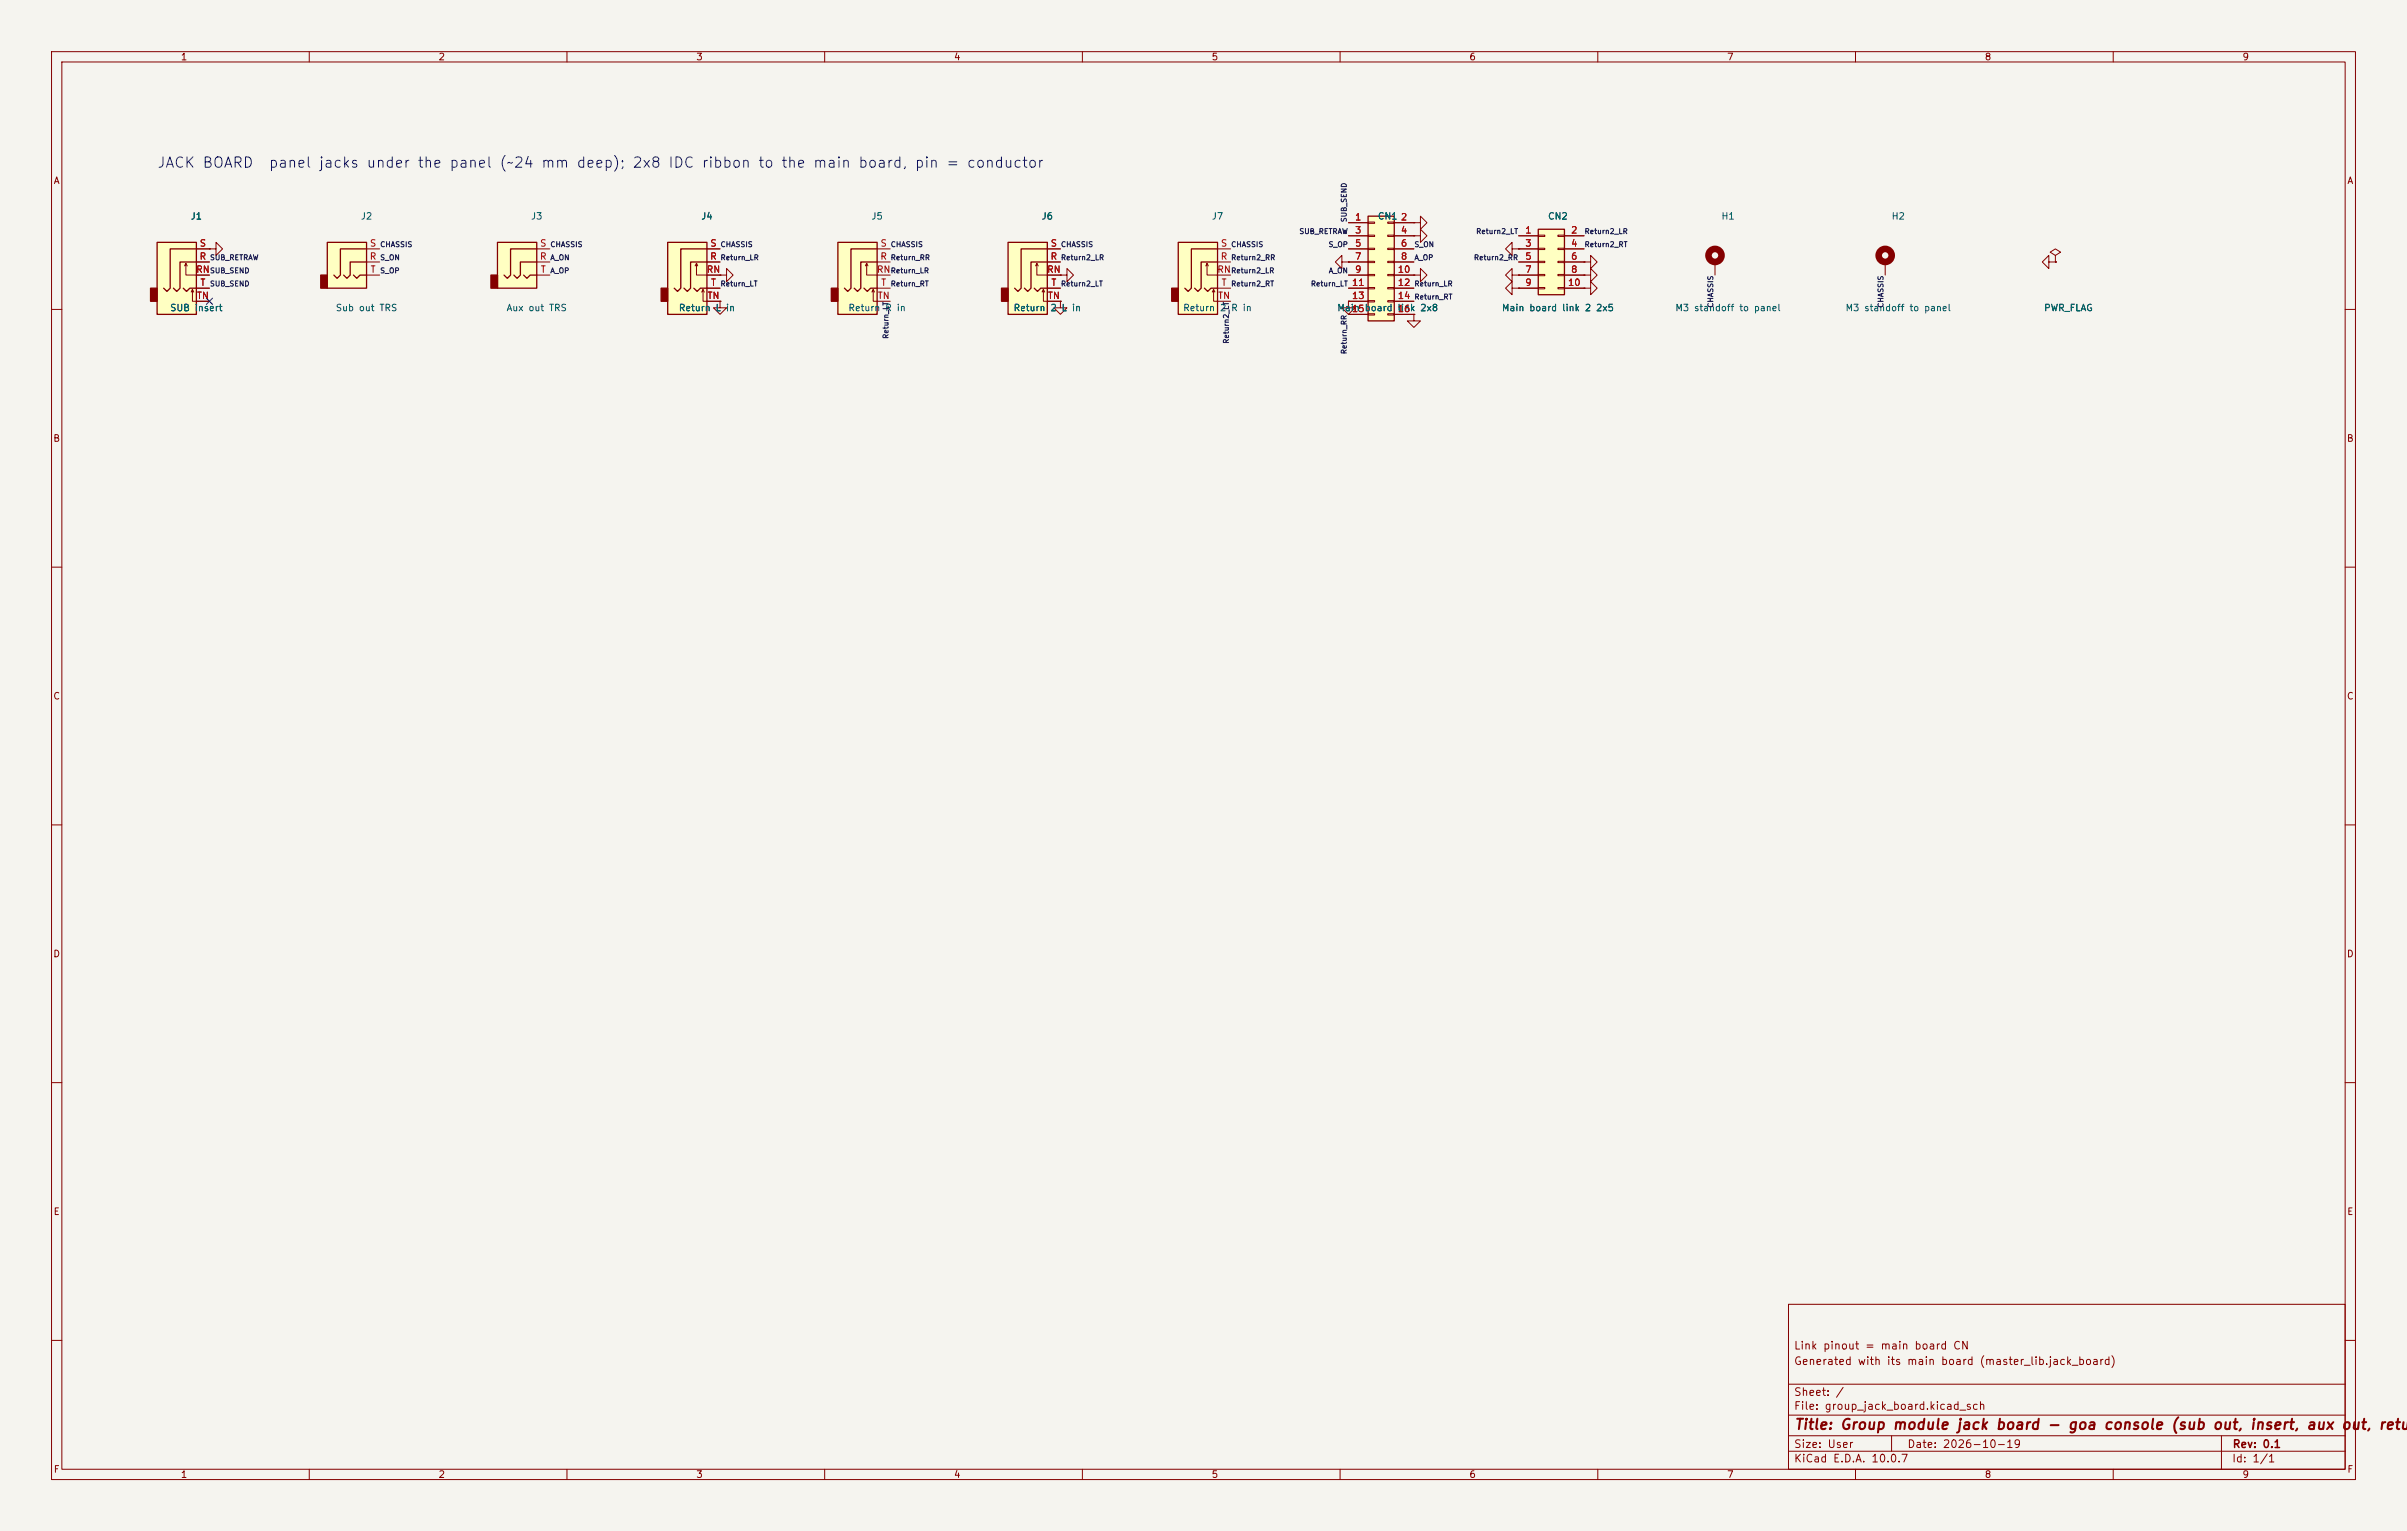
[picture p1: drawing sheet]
<svg xmlns="http://www.w3.org/2000/svg" width="467mm" height="297mm" viewBox="0 0 467 297" stroke-linecap="round" stroke-linejoin="round" font-family="sans-serif">
<defs><g id="words">
<g font-size="2" fill="#0000c2">
<text x="30.4" y="33">JACK BOARD</text>
<text x="52" y="33">panel jacks under the panel (~24 mm deep); 2x8 IDC ribbon to the main board, pin = conductor</text>
</g>
<text font-size="2" fill="#840000" x="348" y="277.8">Title: Group module jack board - goa console (sub out, insert, aux out, retur</text>
<g font-size="1.5" fill="#840000">
<text x="348" y="262.2">Link pinout = main board CN</text>
<text x="348" y="265.2">Generated with its main board (master_lib.jack_board)</text>
<text x="348" y="273.9">File: group_jack_board.kicad_sch</text>
<text x="348" y="271.2">Sheet: /</text>
<text x="348" y="281.3">Size: User</text>
<text x="370" y="281.3">Date: 2026-10-19</text>
<text x="433" y="281.3">Rev: 0.1</text>
<text x="348" y="284.1">KiCad E.D.A. 10.0.7</text>
<text x="433" y="284.1">Id: 1/1</text>
</g>
<g font-size="1.3" fill="#840000">
<text x="35" y="12">1</text>
<text x="85" y="12">2</text>
<text x="135" y="12">3</text>
<text x="185" y="12">4</text>
<text x="235" y="12">5</text>
<text x="285" y="12">6</text>
<text x="335" y="12">7</text>
<text x="385" y="12">8</text>
<text x="435" y="12">9</text>
<text x="10.3" y="36">A</text>
<text x="455.3" y="36">A</text>
<text x="10.2" y="86">B</text>
<text x="455.2" y="86">B</text>
<text x="10.2" y="136">C</text>
<text x="455.2" y="136">C</text>
<text x="10.2" y="186">D</text>
<text x="455.2" y="186">D</text>
<text x="10.3" y="236">E</text>
<text x="455.3" y="236">E</text>
<text x="10.3" y="286">F</text>
<text x="35" y="287">1</text>
<text x="85" y="287">2</text>
<text x="135" y="287">3</text>
<text x="185" y="287">4</text>
<text x="235" y="287">5</text>
<text x="285" y="287">6</text>
<text x="335" y="287">7</text>
<text x="385" y="287">8</text>
<text x="435" y="287">9</text>
<text x="455.3" y="286">F</text>
</g>
<g font-size="1.3" fill="#006464">
<text x="36.9" y="42.9">J1</text>
<text x="69.9" y="42.9">J2</text>
<text x="102.9" y="42.9">J3</text>
<text x="135.9" y="42.9">J4</text>
<text x="169" y="42.9">J5</text>
<text x="202" y="42.9">J6</text>
<text x="235" y="42.9">J7</text>
<text x="267.2" y="42.9">CN1</text>
<text x="300.2" y="42.9">CN2</text>
<text x="333.9" y="42.9">H1</text>
<text x="366.9" y="42.9">H2</text>
<text x="32.9" y="60.7">SUB insert</text>
<text x="65" y="60.7">Sub out TRS</text>
<text x="98.2" y="60.7">Aux out TRS</text>
<text x="131.6" y="60.7">Return L in</text>
<text x="164.5" y="60.7">Return R in</text>
<text x="196.5" y="60.7">Return</text>
<text x="203.7" y="60.7">2 L in</text>
<text x="229.4" y="60.7">Return</text>
<text x="236.6" y="60.7">2 R in</text>
<text x="259.3" y="60.7">Main</text>
<text x="271" y="60.7">link 2x8</text>
<text x="291.3" y="60.7">Main board link 2 2x5</text>
<text x="324.9" y="60.7">M3 standoff to panel</text>
<text x="358" y="60.7">M3 standoff to panel</text>
<text x="396.5" y="60.7">PWR_FLAG</text>
</g>
<g font-size="1.3" fill="#a90000">
<text x="262.8" y="43.1">1</text>
<text x="262.8" y="45.6">3</text>
<text x="271.7" y="43.1">2</text>
<text x="271.7" y="45.6">4</text>
<text x="295.8" y="45.6">1</text>
<text x="304.7" y="45.6">2</text>
<text x="37.9" y="53.2">RN</text>
<text x="38.6" y="50.7">R</text>
<text x="38.6" y="48.1">S</text>
<text x="71.6" y="50.7">R</text>
<text x="71.7" y="48.1">S</text>
<text x="71.8" y="53.2">T</text>
<text x="104.6" y="50.7">R</text>
<text x="104.7" y="48.1">S</text>
<text x="104.8" y="53.2">T</text>
<text x="137" y="53.2">RN</text>
<text x="137.7" y="50.7">R</text>
<text x="137.7" y="48.1">S</text>
<text x="170" y="53.2">RN</text>
<text x="170.7" y="50.7">R</text>
<text x="170.7" y="48.1">S</text>
<text x="203" y="53.2">RN</text>
<text x="203.7" y="50.7">R</text>
<text x="203.7" y="48.1">S</text>
<text x="236.1" y="53.2">RN</text>
<text x="236.7" y="50.7">R</text>
<text x="236.8" y="48.1">S</text>
<text x="262.8" y="48.1">5</text>
<text x="262.8" y="50.7">7</text>
<text x="262.8" y="53.2">9</text>
<text x="271.1" y="53.2">10</text>
<text x="271.7" y="48.1">6</text>
<text x="271.7" y="50.7">8</text>
<text x="295.8" y="48.1">3</text>
<text x="295.8" y="50.7">5</text>
<text x="295.8" y="53.2">7</text>
<text x="304.7" y="48.1">4</text>
<text x="304.7" y="50.7">6</text>
<text x="304.7" y="53.2">8</text>
<text x="38.1" y="58.3">TN</text>
<text x="38.8" y="55.8">T</text>
<text x="137.2" y="58.3">TN</text>
<text x="137.8" y="55.8">T</text>
<text x="170.2" y="58.3">TN</text>
<text x="170.8" y="55.8">T</text>
<text x="203.2" y="58.3">TN</text>
<text x="203.9" y="55.8">T</text>
<text x="236.2" y="58.3">TN</text>
<text x="236.9" y="55.8">T</text>
<text x="262.2" y="55.8">11</text>
<text x="262.2" y="58.3">13</text>
<text x="271.1" y="55.8">12</text>
<text x="271.1" y="58.3">14</text>
<text x="295.8" y="55.8">9</text>
<text x="304.1" y="55.8">10</text>
<text x="262.2" y="60.8">15board</text>
<text x="271.1" y="60.8">16</text>
</g>
<g font-size="1" fill="#0f0f0f">
<text x="252" y="45.6">SUB_RETRAW</text>
<text x="261.5" y="43.2" transform="rotate(-90 261.5 43.2)">SUB_SEND</text>
<text x="286.3" y="45.6">Return2_LT</text>
<text x="307.3" y="45.6">Return2_LR</text>
<text x="40.6" y="53.3">SUB_SEND</text>
<text x="40.6" y="50.7">SUB_RETRAW</text>
<text x="73.7" y="48.2">CHASSIS</text>
<text x="73.7" y="53.3">S_OP</text>
<text x="73.7" y="50.7">S_ON</text>
<text x="106.7" y="53.3">A_OP</text>
<text x="106.7" y="50.7">A_ON</text>
<text x="106.7" y="48.2">CHASSIS</text>
<text x="139.7" y="50.7">Return_LR</text>
<text x="139.7" y="48.2">CHASSIS</text>
<text x="172.7" y="48.2">CHASSIS</text>
<text x="172.7" y="53.3">Return_LR</text>
<text x="172.7" y="50.7">Return_RR</text>
<text x="205.7" y="50.7">Return2_LR</text>
<text x="205.7" y="48.2">CHASSIS</text>
<text x="238.8" y="50.7">Return2_RR</text>
<text x="238.8" y="48.2">CHASSIS</text>
<text x="238.8" y="53.3">Return2_LR</text>
<text x="257.7" y="48.2">S_OP</text>
<text x="257.7" y="53.3">A_ON</text>
<text x="274.3" y="50.7">A_OP</text>
<text x="274.3" y="48.2">S_ON</text>
<text x="285.9" y="50.7">Return2_RR</text>
<text x="307.3" y="48.2">Return2_RT</text>
<text x="40.6" y="55.8">SUB_SEND</text>
<text x="139.7" y="55.8">Return_LT</text>
<text x="172.7" y="55.8">Return_RT</text>
<text x="205.7" y="55.8">Return2_LT</text>
<text x="238.8" y="55.8">Return2_RT</text>
<text x="254.2" y="55.8">Return_LT</text>
<text x="274.3" y="55.8">Return_LR</text>
<text x="274.3" y="58.3">Return_RT</text>
<text x="332.6" y="59.8" transform="rotate(-90 332.6 59.8)">CHASSIS</text>
<text x="365.7" y="59.8" transform="rotate(-90 365.7 59.8)">CHASSIS</text>
<text x="172.6" y="65.8" transform="rotate(-90 172.6 65.8)">Return_LT</text>
<text x="238.7" y="66.8" transform="rotate(-90 238.7 66.8)">Return2_LT</text>
<text x="261.5" y="68.8" transform="rotate(-90 261.5 68.8)">Return_RR</text>
</g>
</g></defs>
<path d="M0 0h467v297h-467z" fill="#f5f4ef" stroke="#f5f4ef" stroke-width=".19"/>
<g fill="none" stroke="#840000" stroke-width=".19">
<path d="M10 10h447v277h-447zM12 12h443v273h-443zM60 10v2M110 10v2M160 10v2M210 10v2M260 10v2M310 10v2M360 10v2M410 10v2M205.7 58.4v1.3h1.3l-1.3 1.3-1.2-1.3h1.2M205.7 58.4h.1"/>
<path d="M10 60h2M455 60h2M10 110h2M455 110h2M10 160h2M455 160h2M10 210h2M455 210h2M347 253h108v32h-108zM10 260h2M347 278.5h108M347 274.5h108"/>
<path d="M347 268.5h108M367 278.5v3M431 278.5v6.5M455 260h2M60 285v2M110 285v2M160 285v2M210 285v2M260 285v2M310 285v2M347 281.5h108M360 285v2"/>
<path d="M410 285v2"/>
</g>
<path d="M265.4 41.9h5.1v20.4h-5.1z" fill="#ffffc2"/>
<path d="M265.4 41.9h5.1v20.4h-5.1z" fill="none" stroke="#840000" stroke-width=".25"/>
<g fill="none" stroke="#840000" stroke-width=".19">
<path d="M261.6 58.4v1.3h1.3l-1.3 1.3-1.3-1.3h1.3M261.6 58.4h.1M261.6 43.2h3.8M261.6 45.7h3.8M261.6 48.3h3.8M261.6 50.8h3.8M261.6 53.4h3.8M261.6 55.9h3.8M261.6 58.4h3.8M265.4 43.1h1.3v.2h-1.3zM265.4 45.6h1.3v.3h-1.3zM265.4 48.2h1.3v.2h-1.3z"/>
<path d="M265.4 50.7h1.3v.3h-1.3zM265.4 53.2h1.3v.3h-1.3zM265.4 55.8h1.3v.2h-1.3zM265.4 58.3h1.3v.3h-1.3zM269.2 43.1h1.3v.2h-1.3zM269.2 45.6h1.3v.3h-1.3zM269.2 48.2h1.3v.2h-1.3zM269.2 50.7h1.3v.3h-1.3zM269.2 53.2h1.3v.3h-1.3zM269.2 55.8h1.3v.2h-1.3zM269.2 58.3h1.3v.3h-1.3zM270.5 43.2h3.8"/>
<path d="M270.5 45.7h3.8M270.5 48.3h3.8M270.5 50.8h3.8M270.5 53.4h3.8M270.5 55.9h3.8M270.5 58.4h3.8M274.3 53.4h1.3v-1.3l1.3 1.3-1.3 1.2v-1.2M274.3 53.4h.1M274.3 45.7h1.3v-1.2l1.3 1.2-1.3 1.3v-1.3M274.3 45.7h.1M274.3 43.2h1.3v-1.3l1.3 1.3-1.3 1.3v-1.3M274.3 43.2h.1"/>
<path d="M293.4 48.3v-1.3l-1.3 1.3 1.3 1.3v-1.3h1.2M294.6 48.3h.1M307.3 55.9h1.3v-1.3l1.3 1.3-1.3 1.3v-1.3M307.3 55.9h.1M261.6 61h3.8M265.4 60.9h1.3v.2h-1.3zM269.2 60.9h1.3v.2h-1.3zM270.5 61h3.8"/>
</g>
<path d="M195.6 47h7.6v14h-7.6z" fill="#ffffc2"/>
<path d="M194.3 55.9h1.3v2.5h-1.3z" fill="#840000" stroke="#840000" stroke-width=".25"/>
<path d="M195.6 47h7.6v14h-7.6zM200.7 55.9l.6 .6 .6-.6h1.3M203.2 50.8h-3.2v5.1l-.6 .6-.6-.6M203.2 48.3h-5.1v7.6l-.6 .6-.7-.6" fill="none" stroke="#840000" stroke-width=".25"/>
<path d="M200.9 51.6l.3-.5v2.3h4.5M201.2 51.1l.2 .5M202.2 56.7l.2-.5v2.2h3.3M202.4 56.2l.3 .5M203.2 50.8h2.5M203.2 48.3h2.5M203.2 55.9h2.5M205.7 53.4h1.3v-1.3l1.3 1.3-1.3 1.2v-1.2M205.7 53.4h.1M397.5 50.8v-1.2l-1.3 1.2 1.3 1.3v-1.3h1.3M398.8 50.8h.1" fill="none" stroke="#840000" stroke-width=".19"/>
<path d="M298.4 44.5h5.1v12.7h-5.1z" fill="#ffffc2"/>
<path d="M298.4 44.5h5.1v12.7h-5.1z" fill="none" stroke="#840000" stroke-width=".25"/>
<g fill="none" stroke="#840000" stroke-width=".19">
<path d="M293.4 55.9v-1.3l-1.3 1.3 1.3 1.3v-1.3h1.2M293.4 53.4v-1.3l-1.3 1.3 1.3 1.2v-1.2h1.2M294.6 55.9h.1M294.6 53.4h.1M294.6 45.7h3.8M294.6 48.3h3.8M294.6 50.8h3.8M294.6 53.4h3.8M294.6 55.9h3.8M298.4 45.6h1.3v.3h-1.3zM298.4 48.2h1.3v.2h-1.3zM298.4 50.7h1.3v.3h-1.3z"/>
<path d="M298.4 53.2h1.3v.3h-1.3zM298.4 55.8h1.3v.2h-1.3zM302.3 45.6h1.2v.3h-1.2zM302.3 48.2h1.2v.2h-1.2zM302.3 50.7h1.2v.3h-1.2zM302.3 53.2h1.2v.3h-1.2zM302.3 55.8h1.2v.2h-1.2zM303.5 45.7h3.8M303.5 48.3h3.8M303.5 50.8h3.8M303.5 53.4h3.8M303.5 55.9h3.8"/>
<path d="M307.3 53.4h1.3v-1.3l1.3 1.3-1.3 1.2v-1.2M307.3 53.4h.1M307.3 50.8h1.3v-1.2l1.3 1.2-1.3 1.3v-1.3M307.3 50.8h.1"/>
</g>
<path d="M228.6 47h7.6v14h-7.6z" fill="#ffffc2"/>
<path d="M227.3 55.9h1.3v2.5h-1.3z" fill="#840000" stroke="#840000" stroke-width=".25"/>
<path d="M228.6 47h7.6v14h-7.6zM233.7 55.9l.6 .6 .6-.6h1.3M236.2 50.8h-3.2v5.1l-.6 .6-.6-.6M236.2 48.3h-5.1v7.6l-.6 .6-.6-.6" fill="none" stroke="#840000" stroke-width=".25"/>
<path d="M233.9 51.6l.3-.5v2.3h4.6M234.2 51.1l.2 .5M235.2 56.7l.3-.5v2.2h3.3M235.5 56.2l.2 .5M236.2 50.8h2.6M236.2 48.3h2.6M236.2 55.9h2.6M260.3 50.8v-1.2l-1.2 1.2 1.2 1.3v-1.3h1.3M261.6 50.8h.1M332.7 50.8v2.6M274.3 61v1.3h1.3l-1.3 1.2-1.3-1.2h1.3M274.3 61h.1" fill="none" stroke="#840000" stroke-width=".19"/>
<circle cx="332.7" cy="49.6" r="1.27" fill="none" stroke="#840000" stroke-width="1.3"/>
<path d="M30.5 47h7.6v14h-7.6z" fill="#ffffc2"/>
<path d="M29.2 55.9h1.3v2.5h-1.3z" fill="#840000" stroke="#840000" stroke-width=".25"/>
<path d="M30.5 47h7.6v14h-7.6zM35.6 55.9l.6 .6 .6-.6h1.3M38.1 50.8h-3.2v5.1l-.6 .6-.6-.6M38.1 48.3h-5.1v7.6l-.6 .6-.7-.6" fill="none" stroke="#840000" stroke-width=".25"/>
<g fill="none" stroke="#840000" stroke-width=".19">
<path d="M35.8 51.6l.3-.5v2.3h4.5M36.1 51.1l.2 .5M37.1 56.7l.2-.5v2.2h3.3M37.3 56.2l.3 .5M38.1 50.8h2.5M38.1 48.3h2.5M38.1 55.9h2.5M40.6 48.3h1.3v-1.3l1.3 1.3-1.3 1.3v-1.3M40.6 48.3h.1M139.7 53.4h1.3v-1.3l1.2 1.3-1.2 1.2v-1.2M139.7 53.4h.1M398.8 49.6l1-.7-1-.6-1 .6 1 .7v1.2"/>
<path d="M398.8 50.8h.1"/>
</g>
<path d="M63.5 47h7.6v8.9h-7.6z" fill="#ffffc2"/>
<path d="M62.2 53.4h1.3v2.5h-1.3z" fill="#840000" stroke="#840000" stroke-width=".25"/>
<path d="M63.5 47h7.6v8.9h-7.6zM68.6 53.4l.6 .6 .6-.6h1.3M71.1 50.8h-3.2v2.6l-.6 .6-.6-.6M71.1 48.3h-5.1v5.1l-.6 .6-.6-.6" fill="none" stroke="#840000" stroke-width=".25"/>
<path d="M71.1 50.8h2.6M71.1 48.3h2.6M71.1 53.4h2.6M139.7 58.4v1.3h1.3l-1.3 1.3-1.3-1.3h1.3M139.7 58.4h.1" fill="none" stroke="#840000" stroke-width=".19"/>
<path d="M96.5 47h7.6v8.9h-7.6z" fill="#ffffc2"/>
<path d="M95.2 53.4h1.3v2.5h-1.3z" fill="#840000" stroke="#840000" stroke-width=".25"/>
<path d="M96.5 47h7.6v8.9h-7.6zM101.6 53.4l.6 .6 .7-.6h1.2M104.1 50.8h-3.1v2.6l-.7 .6-.6-.6M104.1 48.3h-5v5.1l-.7 .6-.6-.6" fill="none" stroke="#840000" stroke-width=".25"/>
<path d="M104.1 50.8h2.6M104.1 48.3h2.6M104.1 53.4h2.6" fill="none" stroke="#840000" stroke-width=".19"/>
<path d="M129.5 47h7.7v14h-7.7z" fill="#ffffc2"/>
<path d="M128.3 55.9h1.2v2.5h-1.2z" fill="#840000" stroke="#840000" stroke-width=".25"/>
<path d="M129.5 47h7.7v14h-7.7zM134.6 55.9l.7 .6 .6-.6h1.3M137.2 50.8h-3.2v5.1l-.7 .6-.6-.6M137.2 48.3h-5.1v7.6l-.7 .6-.6-.6" fill="none" stroke="#840000" stroke-width=".25"/>
<path d="M134.9 51.6l.2-.5v2.3h4.6M135.1 51.1l.3 .5M136.1 56.7l.3-.5v2.2h3.3M136.4 56.2l.3 .5M137.2 50.8h2.5M137.2 48.3h2.5M137.2 55.9h2.5" fill="none" stroke="#840000" stroke-width=".19"/>
<path d="M162.6 47h7.6v14h-7.6z" fill="#ffffc2"/>
<path d="M161.3 55.9h1.3v2.5h-1.3z" fill="#840000" stroke="#840000" stroke-width=".25"/>
<path d="M162.6 47h7.6v14h-7.6zM167.6 55.9l.7 .6 .6-.6h1.3M170.2 50.8h-3.2v5.1l-.6 .6-.7-.6M170.2 48.3h-5.1v7.6l-.6 .6-.7-.6" fill="none" stroke="#840000" stroke-width=".25"/>
<g fill="none" stroke="#840000" stroke-width=".19">
<path d="M38.1 50.8h2.5M38.1 53.4h2.5M38.1 48.3h2.5M38.1 55.9h2.5M38.1 58.4h2.5M40.6 48.3h.1M137.2 50.8h2.5M137.2 53.4h2.5M137.2 48.3h2.5M137.2 55.9h2.5M137.2 58.4h2.5M139.7 53.4h.1"/>
<path d="M139.7 58.4h.1M167.9 51.6l.2-.5v2.3h4.6M168.1 51.1l.3 .5M169.2 56.7l.2-.5v2.2h3.3M169.4 56.2l.3 .5M170.2 50.8h2.5M170.2 48.3h2.5M170.2 55.9h2.5M203.2 50.8h2.5M203.2 53.4h2.5M203.2 48.3h2.5M203.2 55.9h2.5"/>
<path d="M203.2 58.4h2.5M205.7 58.4h.1M205.7 53.4h.1M261.6 50.8h.1M261.6 58.4h.1M261.6 50.8h3.8M261.6 53.4h3.8M261.6 48.3h3.8M261.6 55.9h3.8M261.6 58.4h3.8M261.6 45.7h3.8M261.6 43.2h3.8"/>
<path d="M270.5 50.8h3.8M270.5 53.4h3.8M270.5 48.3h3.8M270.5 55.9h3.8M270.5 58.4h3.8M270.5 45.7h3.8M270.5 43.2h3.8M274.3 43.2h.1M274.3 45.7h.1M274.3 53.4h.1M294.6 53.4h.1M294.6 55.9h.1"/>
<path d="M294.6 48.3h.1M294.6 50.8h3.8M294.6 53.4h3.8M294.6 48.3h3.8M294.6 55.9h3.8M294.6 45.7h3.8M303.5 50.8h3.8M303.5 53.4h3.8M303.5 48.3h3.8M303.5 55.9h3.8M303.5 45.7h3.8M307.3 50.8h.1"/>
<path d="M307.3 53.4h.1M307.3 55.9h.1M365.8 50.8v2.6M398.8 50.8h.1M261.6 61h3.8M270.5 61h3.8M274.3 61h.1"/>
</g>
<circle cx="365.8" cy="49.6" r="1.27" fill="none" stroke="#840000" stroke-width="1.3"/>
<path d="M40 57.8l1.2 1.3M41.2 57.8l-1.2 1.3" fill="none" stroke="#000084" stroke-width=".19"/>
<use href="#words"/>
</svg>
